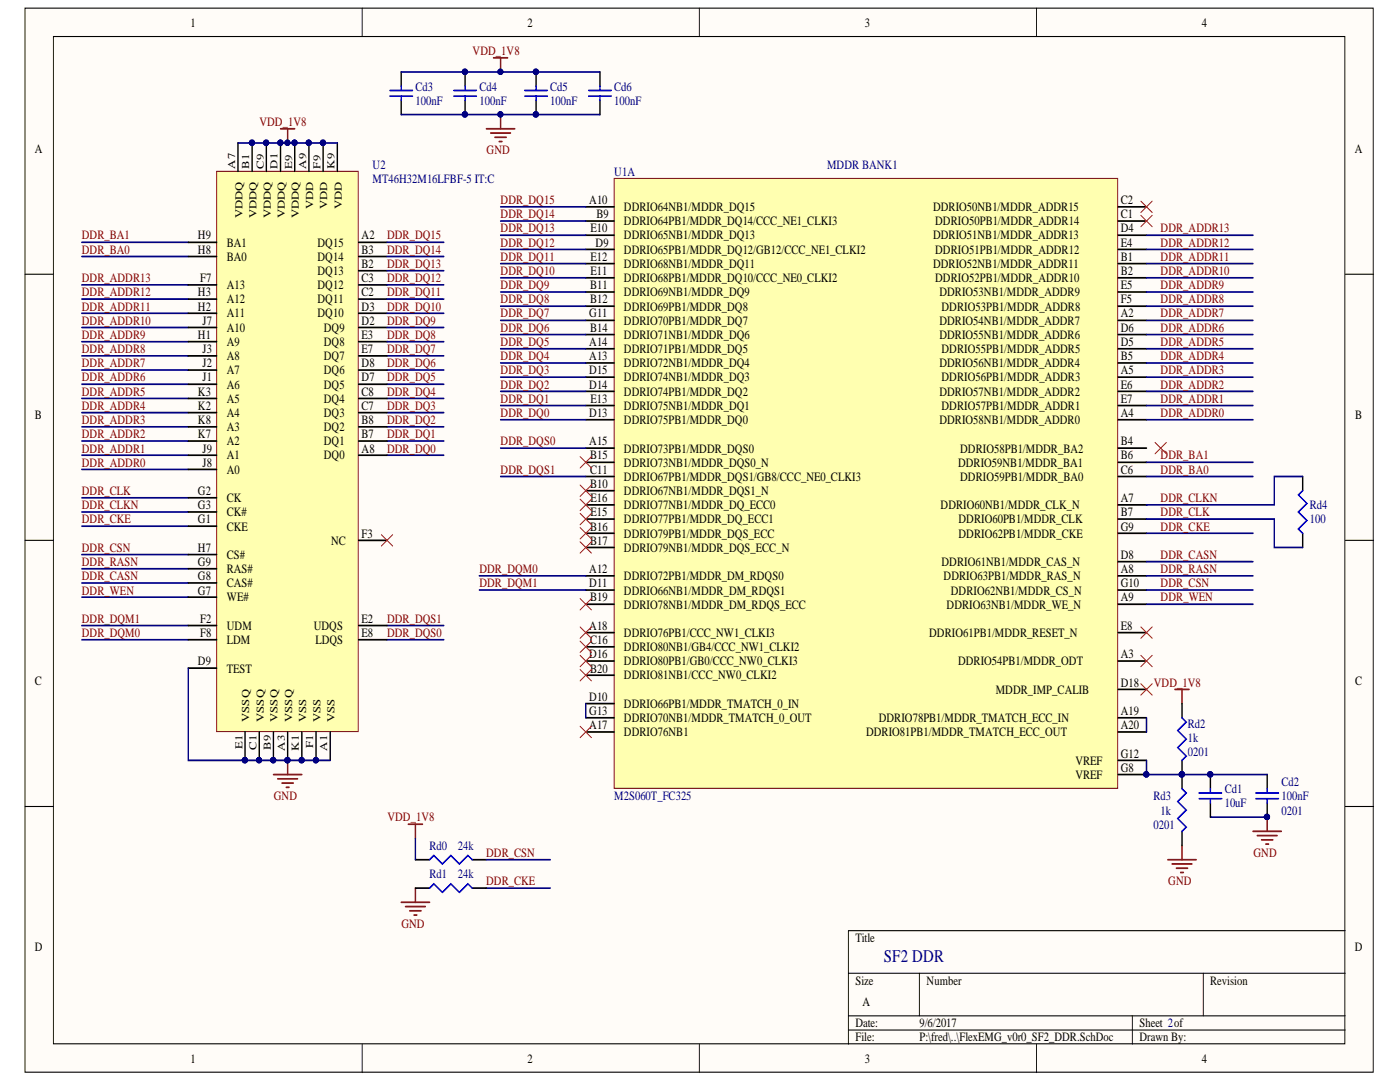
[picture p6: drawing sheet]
<svg xmlns="http://www.w3.org/2000/svg" width="279mm" height="216mm" viewBox="0 0 279 216" stroke-linecap="round" stroke-linejoin="round" font-family="sans-serif">
<defs><g id="words">
<text font-size="3.6" fill="#000080" x="176.4" y="192">SF2 DDR</text>
<g font-size="2.5">
<text x="38" y="5.3">1</text>
<text x="105.2" y="5.3">2</text>
<text x="172.6" y="5.3">3</text>
<text x="239.8" y="5.3">4</text>
<text x="6.9" y="30.4">A</text>
<text x="270.4" y="30.4">A</text>
<text x="117.6" y="40.8">A10</text>
<text x="223.7" y="40.8">C2</text>
<text x="39.5" y="47.8">H9</text>
<text x="72.2" y="47.8">A2</text>
<text x="117.8" y="46.3">E10</text>
<text x="119" y="43.6">B9</text>
<text x="124.5" y="42.1">DDRIO64NB1/MDDR_DQ15</text>
<text x="124.5" y="45">DDRIO64PB1/MDDR_DQ14/CCC_NE1_CLKI3</text>
<text x="124.5" y="47.8">DDRIO65NB1/MDDR_DQ13</text>
<text x="186.2" y="47.8">DDRIO51NB1/MDDR_ADDR13</text>
<text x="186.2" y="42.1">DDRIO50NB1/MDDR_ADDR15</text>
<text x="186.6" y="45">DDRIO50PB1/MDDR_ADDR14</text>
<text x="223.7" y="43.6">C1</text>
<text x="223.7" y="46.3">D4</text>
<text x="39.5" y="50.7">H8</text>
<text x="45.3" y="49.2">BA1</text>
<text x="45.3" y="52">BA0</text>
<text x="63.4" y="49.2">DQ15</text>
<text x="63.4" y="52">DQ14</text>
<text x="72.2" y="50.7">B3</text>
<text x="72.2" y="53.4">B2</text>
<text x="117.8" y="52">E12</text>
<text x="118.9" y="49.2">D9</text>
<text x="124.5" y="50.7">DDRIO65PB1/MDDR_DQ12/GB12/CCC_NE1_CLKI2</text>
<text x="124.5" y="53.4">DDRIO68NB1/MDDR_DQ11</text>
<text x="186.2" y="53.4">DDRIO52NB1/MDDR_ADDR11</text>
<text x="186.6" y="50.7">DDRIO51PB1/MDDR_ADDR12</text>
<text x="223.7" y="49.2">E4</text>
<text x="223.7" y="52">B1</text>
<text x="39.5" y="59.1">H3</text>
<text x="39.9" y="56.3">F7</text>
<text x="45.3" y="57.7">A13</text>
<text x="63.4" y="54.9">DQ13</text>
<text x="63.4" y="57.7">DQ12</text>
<text x="72.2" y="56.3">C3</text>
<text x="72.2" y="59.1">C2</text>
<text x="117.8" y="57.7">B11</text>
<text x="117.8" y="54.9">E11</text>
<text x="124.5" y="56.3">DDRIO68PB1/MDDR_DQ10/CCC_NE0_CLKI2</text>
<text x="124.5" y="59.1">DDRIO69NB1/MDDR_DQ9</text>
<text x="186.6" y="56.3">DDRIO52PB1/MDDR_ADDR10</text>
<text x="187.5" y="59.1">DDRIO53NB1/MDDR_ADDR9</text>
<text x="223.7" y="54.9">B2</text>
<text x="223.7" y="57.7">E5</text>
<text x="39.5" y="62">H2</text>
<text x="40.4" y="64.8">J7</text>
<text x="45.3" y="60.5">A12</text>
<text x="45.3" y="63.3">A11</text>
<text x="63.4" y="60.5">DQ11</text>
<text x="63.4" y="63.3">DQ10</text>
<text x="72.2" y="62">D3</text>
<text x="72.2" y="64.8">D2</text>
<text x="117.6" y="63.3">G11</text>
<text x="117.8" y="60.5">B12</text>
<text x="124.5" y="62">DDRIO69PB1/MDDR_DQ8</text>
<text x="124.5" y="64.8">DDRIO70PB1/MDDR_DQ7</text>
<text x="187.5" y="64.8">DDRIO54NB1/MDDR_ADDR7</text>
<text x="187.9" y="62">DDRIO53PB1/MDDR_ADDR8</text>
<text x="223.7" y="60.5">F5</text>
<text x="223.7" y="63.3">A2</text>
<text x="39.5" y="67.7">H1</text>
<text x="40.4" y="70.4">J3</text>
<text x="45.3" y="66.2">A10</text>
<text x="45.3" y="69">A9</text>
<text x="45.3" y="71.9">A8</text>
<text x="64.6" y="71.9">DQ7</text>
<text x="64.6" y="66.2">DQ9</text>
<text x="64.6" y="69">DQ8</text>
<text x="72.2" y="70.4">E7</text>
<text x="72.2" y="67.7">E3</text>
<text x="117.6" y="69">A14</text>
<text x="117.6" y="71.9">A13</text>
<text x="117.8" y="66.2">B14</text>
<text x="124.5" y="67.7">DDRIO71NB1/MDDR_DQ6</text>
<text x="124.5" y="70.4">DDRIO71PB1/MDDR_DQ5</text>
<text x="187.5" y="67.7">DDRIO55NB1/MDDR_ADDR6</text>
<text x="187.9" y="70.4">DDRIO55PB1/MDDR_ADDR5</text>
<text x="223.7" y="66.2">D6</text>
<text x="223.7" y="69">D5</text>
<text x="223.7" y="71.9">B5</text>
<text x="40.4" y="73.3">J2</text>
<text x="40.4" y="76.1">J1</text>
<text x="45.3" y="74.7">A7</text>
<text x="45.3" y="77.5">A6</text>
<text x="64.6" y="74.7">DQ6</text>
<text x="64.6" y="77.5">DQ5</text>
<text x="72.2" y="73.3">D8</text>
<text x="72.2" y="76.1">D7</text>
<text x="117.6" y="74.7">D15</text>
<text x="117.6" y="77.5">D14</text>
<text x="124.5" y="73.3">DDRIO72NB1/MDDR_DQ4</text>
<text x="124.5" y="76.1">DDRIO74NB1/MDDR_DQ3</text>
<text x="187.5" y="73.3">DDRIO56NB1/MDDR_ADDR4</text>
<text x="187.9" y="76.1">DDRIO56PB1/MDDR_ADDR3</text>
<text x="223.7" y="74.7">A5</text>
<text x="223.7" y="77.5">E6</text>
<text x="6.9" y="83.5">B</text>
<text x="39.5" y="79">K3</text>
<text x="39.5" y="81.8">K2</text>
<text x="45.3" y="80.3">A5</text>
<text x="45.3" y="83.2">A4</text>
<text x="64.6" y="80.3">DQ4</text>
<text x="64.6" y="83.2">DQ3</text>
<text x="72.2" y="79">C8</text>
<text x="72.2" y="81.8">C7</text>
<text x="117.6" y="83.2">D13</text>
<text x="117.8" y="80.3">E13</text>
<text x="124.5" y="79">DDRIO74PB1/MDDR_DQ2</text>
<text x="124.5" y="81.8">DDRIO75NB1/MDDR_DQ1</text>
<text x="187.5" y="79">DDRIO57NB1/MDDR_ADDR2</text>
<text x="187.9" y="81.8">DDRIO57PB1/MDDR_ADDR1</text>
<text x="223.7" y="80.3">E7</text>
<text x="223.7" y="83.2">A4</text>
<text x="270.5" y="83.5">B</text>
<text x="39.5" y="84.6">K8</text>
<text x="39.5" y="87.4">K7</text>
<text x="45.3" y="86">A3</text>
<text x="45.3" y="88.9">A2</text>
<text x="64.6" y="86">DQ2</text>
<text x="64.6" y="88.9">DQ1</text>
<text x="72.2" y="84.6">B8</text>
<text x="72.2" y="87.4">B7</text>
<text x="117.6" y="88.9">A15</text>
<text x="124.5" y="84.6">DDRIO75PB1/MDDR_DQ0</text>
<text x="187.5" y="84.6">DDRIO58NB1/MDDR_ADDR0</text>
<text x="223.7" y="88.9">B4</text>
<text x="40.4" y="90.3">J9</text>
<text x="40.4" y="93.1">J8</text>
<text x="45.3" y="91.7">A1</text>
<text x="45.3" y="94.5">A0</text>
<text x="64.6" y="91.7">DQ0</text>
<text x="72.2" y="90.3">A8</text>
<text x="117.8" y="94.5">C11</text>
<text x="117.8" y="91.7">B15</text>
<text x="124.5" y="96">DDRIO67PB1/MDDR_DQS1/GB8/CCC_NE0_CLKI3</text>
<text x="124.5" y="93.1">DDRIO73NB1/MDDR_DQS0_N</text>
<text x="124.5" y="90.3">DDRIO73PB1/MDDR_DQS0</text>
<text x="191.2" y="93.1">DDRIO59NB1/MDDR_BA1</text>
<text x="191.6" y="90.3">DDRIO58PB1/MDDR_BA2</text>
<text x="191.6" y="96">DDRIO59PB1/MDDR_BA0</text>
<text x="223.7" y="91.7">B6</text>
<text x="223.7" y="94.5">C6</text>
<text x="39.5" y="98.8">G2</text>
<text x="39.5" y="101.6">G3</text>
<text x="45.3" y="100.2">CK</text>
<text x="117.8" y="97.3">B10</text>
<text x="117.8" y="100.2">E16</text>
<text x="124.5" y="98.8">DDRIO67NB1/MDDR_DQS1_N</text>
<text x="124.5" y="101.6">DDRIO77NB1/MDDR_DQ_ECC0</text>
<text x="187.7" y="101.6">DDRIO60NB1/MDDR_CLK_N</text>
<text x="223.7" y="100.2">A7</text>
<text x="39.5" y="104.4">G1</text>
<text x="45.3" y="103">CK#</text>
<text x="45.3" y="105.9">CKE</text>
<text x="72.2" y="107.3">F3</text>
<text x="117.8" y="105.9">B16</text>
<text x="117.8" y="103">E15</text>
<text x="124.5" y="104.4">DDRIO77PB1/MDDR_DQ_ECC1</text>
<text x="124.5" y="107.3">DDRIO79PB1/MDDR_DQS_ECC</text>
<text x="191.3" y="104.4">DDRIO60PB1/MDDR_CLK</text>
<text x="191.3" y="107.3">DDRIO62PB1/MDDR_CKE</text>
<text x="223.7" y="103">B7</text>
<text x="223.7" y="105.9">G9</text>
<text x="39.5" y="110.1">H7</text>
<text x="39.5" y="113">G9</text>
<text x="45.3" y="111.5">CS#</text>
<text x="66.1" y="108.7">NC</text>
<text x="117.8" y="108.7">B17</text>
<text x="124.5" y="110.1">DDRIO79NB1/MDDR_DQS_ECC_N</text>
<text x="187.9" y="113">DDRIO61NB1/MDDR_CAS_N</text>
<text x="223.7" y="111.5">D8</text>
<text x="39.5" y="115.8">G8</text>
<text x="39.5" y="118.6">G7</text>
<text x="45.3" y="114.3">RAS#</text>
<text x="45.3" y="117.2">CAS#</text>
<text x="45.3" y="120">WE#</text>
<text x="117.6" y="117.2">D11</text>
<text x="117.6" y="114.3">A12</text>
<text x="117.8" y="120">B19</text>
<text x="124.5" y="118.6">DDRIO66NB1/MDDR_DM_RDQS1</text>
<text x="124.5" y="115.8">DDRIO72PB1/MDDR_DM_RDQS0</text>
<text x="188.3" y="115.8">DDRIO63PB1/MDDR_RAS_N</text>
<text x="189.8" y="118.6">DDRIO62NB1/MDDR_CS_N</text>
<text x="223.7" y="117.2">G10</text>
<text x="223.7" y="120">A9</text>
<text x="223.7" y="114.3">A8</text>
<text x="39.9" y="124.2">F2</text>
<text x="45.3" y="125.7">UDM</text>
<text x="62.6" y="125.7">UDQS</text>
<text x="72.2" y="124.2">E2</text>
<text x="117.6" y="125.7">A18</text>
<text x="124.5" y="121.4">DDRIO78NB1/MDDR_DM_RDQS_ECC</text>
<text x="188.9" y="121.4">DDRIO63NB1/MDDR_WE_N</text>
<text x="223.7" y="125.7">E8</text>
<text x="39.9" y="127.1">F8</text>
<text x="45.3" y="128.5">LDM</text>
<text x="62.9" y="128.5">LDQS</text>
<text x="72.2" y="127.1">E8</text>
<text x="117.6" y="131.3">D16</text>
<text x="117.8" y="128.5">C16</text>
<text x="124.5" y="127.1">DDRIO76PB1/CCC_NW1_CLKI3</text>
<text x="124.5" y="129.9">DDRIO80NB1/GB4/CCC_NW1_CLKI2</text>
<text x="185.4" y="127.1">DDRIO61PB1/MDDR_RESET_N</text>
<text x="223.7" y="131.3">A3</text>
<text x="6.9" y="136.7">C</text>
<text x="39.5" y="132.8">D9</text>
<text x="45.3" y="134.2">TEST</text>
<text x="117.8" y="134.2">B20</text>
<text x="124.5" y="132.8">DDRIO80PB1/GB0/CCC_NW0_CLKI3</text>
<text x="124.5" y="135.6">DDRIO81NB1/CCC_NW0_CLKI2</text>
<text x="191.2" y="132.8">DDRIO54PB1/MDDR_ODT</text>
<text x="223.7" y="137">D18</text>
<text x="270.5" y="136.7">C</text>
<text x="117.6" y="139.9">D10</text>
<text x="117.6" y="142.7">G13</text>
<text x="124.5" y="141.2">DDRIO66PB1/MDDR_TMATCH_0_IN</text>
<text x="198.7" y="138.4">MDDR_IMP_CALIB</text>
<text x="223.7" y="142.7">A19</text>
<text x="117.6" y="145.5">A17</text>
<text x="124.5" y="144.1">DDRIO70NB1/MDDR_TMATCH_0_OUT</text>
<text x="124.5" y="146.9">DDRIO76NB1</text>
<text x="172.8" y="146.9">DDRIO81PB1/MDDR_TMATCH_ECC_OUT</text>
<text x="175.4" y="144.1">DDRIO78PB1/MDDR_TMATCH_ECC_IN</text>
<text x="223.7" y="145.5">A20</text>
<text x="214.6" y="152.6">VREF</text>
<text x="214.6" y="155.4">VREF</text>
<text x="223.7" y="151.2">G12</text>
<text x="223.7" y="154">G8</text>
<text x="6.9" y="189.8">D</text>
<text x="170.7" y="188">Title</text>
<text x="270.4" y="189.8">D</text>
<text x="170.7" y="196.5">Size</text>
<text x="184.9" y="196.5">Number</text>
<text x="241.5" y="196.5">Revision</text>
<text x="172.2" y="200.8">A</text>
<text x="170.7" y="205">Date:</text>
<text x="170.7" y="207.8">File:</text>
<text x="183.5" y="205">9/6/2017</text>
<text x="183.5" y="207.8">P:\fred\..\FlexEMG_v0r0_SF2_DDR.SchDoc</text>
<text x="227.4" y="205">Sheet 2of</text>
<text x="227.4" y="207.8">Drawn By:</text>
<text x="38" y="212.1">1</text>
<text x="105.2" y="212.1">2</text>
<text x="172.6" y="212.1">3</text>
<text x="239.8" y="212.1">4</text>
</g>
<g font-size="2.5" fill="#800000">
<text x="94.3" y="11">VDD_1V8</text>
<text x="51.8" y="25.1">VDD_1V8</text>
<text x="97.1" y="30.8">GND</text>
<text x="99.9" y="40.8">DDR_DQ15</text>
<text x="16.3" y="47.8">DDR_BA1</text>
<text x="77.2" y="47.8">DDR_DQ15</text>
<text x="99.9" y="43.6">DDR_DQ14</text>
<text x="99.9" y="46.3">DDR_DQ13</text>
<text x="231.6" y="46.3">DDR_ADDR13</text>
<text x="16.3" y="50.7">DDR_BA0</text>
<text x="77.2" y="50.7">DDR_DQ14</text>
<text x="77.2" y="53.4">DDR_DQ13</text>
<text x="99.9" y="49.2">DDR_DQ12</text>
<text x="99.9" y="52">DDR_DQ11</text>
<text x="231.6" y="49.2">DDR_ADDR12</text>
<text x="231.6" y="52">DDR_ADDR11</text>
<text x="16.3" y="56.3">DDR_ADDR13</text>
<text x="16.3" y="59.1">DDR_ADDR12</text>
<text x="77.2" y="56.3">DDR_DQ12</text>
<text x="77.2" y="59.1">DDR_DQ11</text>
<text x="99.9" y="54.9">DDR_DQ10</text>
<text x="99.9" y="57.7">DDR_DQ9</text>
<text x="231.6" y="54.9">DDR_ADDR10</text>
<text x="231.6" y="57.7">DDR_ADDR9</text>
<text x="16.3" y="62">DDR_ADDR11</text>
<text x="16.3" y="64.8">DDR_ADDR10</text>
<text x="77.2" y="62">DDR_DQ10</text>
<text x="77.2" y="64.8">DDR_DQ9</text>
<text x="99.9" y="63.3">DDR_DQ7</text>
<text x="99.9" y="60.5">DDR_DQ8</text>
<text x="231.6" y="60.5">DDR_ADDR8</text>
<text x="231.6" y="63.3">DDR_ADDR7</text>
<text x="16.3" y="67.7">DDR_ADDR9</text>
<text x="16.3" y="70.4">DDR_ADDR8</text>
<text x="77.2" y="70.4">DDR_DQ7</text>
<text x="77.2" y="67.7">DDR_DQ8</text>
<text x="99.9" y="66.2">DDR_DQ6</text>
<text x="99.9" y="69">DDR_DQ5</text>
<text x="99.9" y="71.9">DDR_DQ4</text>
<text x="231.6" y="66.2">DDR_ADDR6</text>
<text x="231.6" y="69">DDR_ADDR5</text>
<text x="231.6" y="71.9">DDR_ADDR4</text>
<text x="16.3" y="73.3">DDR_ADDR7</text>
<text x="16.3" y="76.1">DDR_ADDR6</text>
<text x="77.2" y="73.3">DDR_DQ6</text>
<text x="77.2" y="76.1">DDR_DQ5</text>
<text x="99.9" y="74.7">DDR_DQ3</text>
<text x="99.9" y="77.5">DDR_DQ2</text>
<text x="231.6" y="74.7">DDR_ADDR3</text>
<text x="231.6" y="77.5">DDR_ADDR2</text>
<text x="16.3" y="79">DDR_ADDR5</text>
<text x="16.3" y="81.8">DDR_ADDR4</text>
<text x="77.2" y="79">DDR_DQ4</text>
<text x="77.2" y="81.8">DDR_DQ3</text>
<text x="99.9" y="80.3">DDR_DQ1</text>
<text x="99.9" y="83.2">DDR_DQ0</text>
<text x="231.6" y="80.3">DDR_ADDR1</text>
<text x="231.6" y="83.2">DDR_ADDR0</text>
<text x="16.3" y="84.6">DDR_ADDR3</text>
<text x="16.3" y="87.4">DDR_ADDR2</text>
<text x="77.2" y="84.6">DDR_DQ2</text>
<text x="77.2" y="87.4">DDR_DQ1</text>
<text x="99.9" y="88.9">DDR_DQS0</text>
<text x="16.3" y="90.3">DDR_ADDR1</text>
<text x="16.3" y="93.1">DDR_ADDR0</text>
<text x="77.2" y="90.3">DDR_DQ0</text>
<text x="99.9" y="94.5">DDR_DQS1</text>
<text x="231.6" y="94.5">DDR_BA0</text>
<text x="231.6" y="91.7">DDR_BA1</text>
<text x="16.3" y="101.6">DDR_CLKN</text>
<text x="16.3" y="98.8">DDR_CLK</text>
<text x="231.6" y="100.2">DDR_CLKN</text>
<text x="16.3" y="104.4">DDR_CKE</text>
<text x="231.6" y="103">DDR_CLK</text>
<text x="231.6" y="105.9">DDR_CKE</text>
<text x="16.3" y="110.1">DDR_CSN</text>
<text x="16.3" y="113">DDR_RASN</text>
<text x="231.6" y="111.5">DDR_CASN</text>
<text x="16.3" y="115.8">DDR_CASN</text>
<text x="16.3" y="118.6">DDR_WEN</text>
<text x="95.7" y="117.2">DDR_DQM1</text>
<text x="95.7" y="114.3">DDR_DQM0</text>
<text x="231.6" y="117.2">DDR_CSN</text>
<text x="231.6" y="120">DDR_WEN</text>
<text x="231.6" y="114.3">DDR_RASN</text>
<text x="16.3" y="124.2">DDR_DQM1</text>
<text x="77.2" y="124.2">DDR_DQS1</text>
<text x="16.3" y="127.1">DDR_DQM0</text>
<text x="77.2" y="127.1">DDR_DQS0</text>
<text x="230.3" y="137">VDD_1V8</text>
<text x="54.7" y="159.7">GND</text>
<text x="77.3" y="163.9">VDD_1V8</text>
<text x="97" y="171">DDR_CSN</text>
<text x="250.2" y="171">GND</text>
<text x="97" y="176.7">DDR_CKE</text>
<text x="233.2" y="176.7">GND</text>
<text x="80.1" y="185.2">GND</text>
</g>
<g font-size="2.5" fill="#000080">
<text x="82.9" y="20.9">100nF</text>
<text x="82.9" y="18.1">Cd3</text>
<text x="95.7" y="20.9">100nF</text>
<text x="95.7" y="18.1">Cd4</text>
<text x="109.8" y="20.9">100nF</text>
<text x="109.8" y="18.1">Cd5</text>
<text x="122.6" y="20.9">100nF</text>
<text x="122.6" y="18.1">Cd6</text>
<text x="74.4" y="33.7">U2</text>
<text x="122.6" y="35.1">U1A</text>
<text x="165.1" y="33.7">MDDR BANK1</text>
<text x="74.4" y="36.4">MT46H32M16LFBF-5 IT:C</text>
<text x="261.4" y="101.6">Rd4</text>
<text x="261.4" y="104.4">100</text>
<text x="237" y="148.1">1k</text>
<text x="237" y="145.2">Rd2</text>
<text x="237" y="150.9">0201</text>
<text x="122.6" y="159.7">M2S060T_FC325</text>
<text x="230.2" y="159.7">Rd3</text>
<text x="244.4" y="161.1">10uF</text>
<text x="244.4" y="158.2">Cd1</text>
<text x="255.7" y="159.7">100nF</text>
<text x="255.7" y="156.9">Cd2</text>
<text x="230.2" y="165.3">0201</text>
<text x="231.6" y="162.5">1k</text>
<text x="255.7" y="162.5">0201</text>
<text x="85.7" y="169.5">Rd0</text>
<text x="91.4" y="169.5">24k</text>
<text x="85.7" y="175.2">Rd1</text>
<text x="91.4" y="175.2">24k</text>
</g>
<g font-size="2.1">
<text x="47" y="33.7" transform="rotate(-90 47 33.7)">A7</text>
<text x="49.7" y="33.7" transform="rotate(-90 49.7 33.7)">B1</text>
<text x="52.6" y="33.7" transform="rotate(-90 52.6 33.7)">C9</text>
<text x="55.4" y="33.7" transform="rotate(-90 55.4 33.7)">D1</text>
<text x="58.3" y="33.7" transform="rotate(-90 58.3 33.7)">E9</text>
<text x="61.1" y="33.7" transform="rotate(-90 61.1 33.7)">A9</text>
<text x="64" y="33.7" transform="rotate(-90 64 33.7)">F9</text>
<text x="66.7" y="33.7" transform="rotate(-90 66.7 33.7)">K9</text>
<text x="62.5" y="41.7" transform="rotate(-90 62.5 41.7)">VDD</text>
<text x="65.3" y="41.7" transform="rotate(-90 65.3 41.7)">VDD</text>
<text x="68.2" y="41.7" transform="rotate(-90 68.2 41.7)">VDD</text>
<text x="48.4" y="43.6" transform="rotate(-90 48.4 43.6)">VDDQ</text>
<text x="51.2" y="43.6" transform="rotate(-90 51.2 43.6)">VDDQ</text>
<text x="54.1" y="43.6" transform="rotate(-90 54.1 43.6)">VDDQ</text>
<text x="56.9" y="43.6" transform="rotate(-90 56.9 43.6)">VDDQ</text>
<text x="59.6" y="43.6" transform="rotate(-90 59.6 43.6)">VDDQ</text>
<text x="48.4" y="149.5" transform="rotate(-90 48.4 149.5)">E1</text>
<text x="49.7" y="144.1" transform="rotate(-90 49.7 144.1)">VSSQ</text>
<text x="51.2" y="149.6" transform="rotate(-90 51.2 149.6)">C1</text>
<text x="52.6" y="144.1" transform="rotate(-90 52.6 144.1)">VSSQ</text>
<text x="54.1" y="149.6" transform="rotate(-90 54.1 149.6)">B9</text>
<text x="55.4" y="144.1" transform="rotate(-90 55.4 144.1)">VSSQ</text>
<text x="56.9" y="149.8" transform="rotate(-90 56.9 149.8)">A3</text>
<text x="58.3" y="144.1" transform="rotate(-90 58.3 144.1)">VSSQ</text>
<text x="59.6" y="149.8" transform="rotate(-90 59.6 149.8)">K1</text>
<text x="61.1" y="144.1" transform="rotate(-90 61.1 144.1)">VSS</text>
<text x="62.5" y="149.3" transform="rotate(-90 62.5 149.3)">F1</text>
<text x="64" y="144.1" transform="rotate(-90 64 144.1)">VSS</text>
<text x="65.3" y="149.8" transform="rotate(-90 65.3 149.8)">A1</text>
<text x="66.7" y="144.1" transform="rotate(-90 66.7 144.1)">VSS</text>
</g>
</g></defs>
<g fill="#fffcf8" stroke="#000" stroke-width=".2">
<path d="M5 1.6h269.1v212.3h-269.1z"/>
<path d="M10.7 7.3h257.7v201h-257.7z"/>
</g>
<g fill="none" stroke="#000" stroke-width=".2">
<path d="M72.3 1.6v5.7M139.6 1.6v5.7M206.9 1.6v5.7M5 54.7h5.7M268.5 54.7h5.6M5 107.8h5.7M268.5 107.8h5.6M5 160.9h5.7M268.5 160.9h5.6M169.3 194.2h99.2M183.5 194.2v8.5M240.1 194.2v8.5"/>
<path d="M268.5 185.7h-99.2v22.7M72.3 208.4v5.6M139.6 208.4v5.6M169.3 202.7h99.2M169.3 205.5h99.2M206.9 208.4v5.6M226 202.7v5.7"/>
</g>
<path d="M122.6 35.6h100.5v121.7h-100.5z" fill="#ffffb0" stroke="#800000" stroke-width=".2"/>
<g fill="none" stroke="#000" stroke-width=".31">
<path d="M116.9 44.1h5.7M116.9 46.9h5.7M116.9 49.8h5.7M116.9 52.6h5.7M116.9 55.4h5.7M116.9 58.3h5.7M116.9 41.3h5.7M223.1 44.1h5.7M223.1 46.9h5.7M223.1 49.8h5.7M223.1 52.6h5.7M223.1 55.4h5.7"/>
<path d="M223.1 58.3h5.7M223.1 41.3h5.7M116.9 61.1h5.7M116.9 63.9h5.7M116.9 66.8h5.7M116.9 69.6h5.7M116.9 72.4h5.7M116.9 75.3h5.7M116.9 78.1h5.7M223.1 61.1h5.7M223.1 63.9h5.7M223.1 66.8h5.7"/>
<path d="M223.1 69.6h5.7M223.1 72.4h5.7M223.1 75.3h5.7M223.1 78.1h5.7M116.9 80.9h5.7M116.9 83.8h5.7M116.9 89.4h5.7M116.9 92.2h5.7M116.9 95.1h5.7M116.9 97.9h5.7M223.1 80.9h5.7M223.1 83.8h5.7"/>
<path d="M223.1 89.4h5.7M223.1 92.2h5.7M223.1 95.1h5.7M116.9 100.7h5.7M116.9 103.6h5.7M116.9 117.7h5.7M116.9 106.4h5.7M116.9 114.9h5.7M116.9 109.2h5.7M223.1 100.7h5.7M223.1 103.6h5.7M223.1 112.1h5.7"/>
<path d="M223.1 117.7h5.7M223.1 106.4h5.7M223.1 114.9h5.7M116.9 131.9h5.7M116.9 126.2h5.7M116.9 120.6h5.7M116.9 129.1h5.7M116.9 134.7h5.7M223.1 131.9h5.7M223.1 126.2h5.7M223.1 120.6h5.7M223.1 137.6h5.7"/>
<path d="M116.9 140.4h5.7M116.9 143.2h5.7M116.9 146.1h5.7M223.1 143.2h5.7M223.1 146.1h5.7M223.1 151.7h5.7M223.1 154.6h5.7"/>
</g>
<g fill="#000080" stroke="#000080" stroke-width=".2">
<circle cx="228.8" cy="154.5" r=".52"/>
<circle cx="57.4" cy="151.7" r=".52"/>
</g>
<g fill="none" stroke="#000080" stroke-width=".31">
<path d="M16.3 56.8h21.3M16.3 59.7h21.3M16.3 51.2h21.3M16.3 48.4h21.3M228.8 46.9h21.3M228.8 49.8h21.3M228.8 52.6h21.3M228.8 55.4h21.3M228.8 58.3h21.3M16.3 71h21.3M16.3 73.8h21.3M16.3 76.7h21.3"/>
<path d="M16.3 79.5h21.3M16.3 62.5h21.3M16.3 65.3h21.3M16.3 68.2h21.3M77.2 71h11.4M77.2 73.8h11.4M77.2 76.7h11.4M77.2 79.5h11.4M99.9 63.9h17M99.9 66.8h17M99.9 69.6h17M99.9 72.4h17"/>
<path d="M99.9 75.3h17M99.9 78.1h17M228.8 61.1h21.3M228.8 63.9h21.3M228.8 66.8h21.3M228.8 69.6h21.3M228.8 72.4h21.3M228.8 75.3h21.3M228.8 78.1h21.3M16.3 82.3h21.3M16.3 85.2h21.3M16.3 88h21.3"/>
<path d="M16.3 90.8h21.3M16.3 93.7h21.3M16.3 99.3h21.3M77.2 82.3h11.4M77.2 85.2h11.4M77.2 88h11.4M77.2 90.8h11.4M99.9 80.9h17M99.9 83.8h17M228.8 80.9h21.3M228.8 83.8h21.3M228.8 95.1h21.3"/>
<path d="M228.8 92.2h21.3M16.3 102.2h21.3M16.3 116.3h21.3M16.3 113.5h21.3M16.3 110.7h21.3M16.3 105h21.3M16.3 119.2h21.3M228.8 112.1h21.3M228.8 117.7h21.3M228.8 106.4h21.3M228.8 114.9h21.3M16.3 124.8h21.3"/>
<path d="M16.3 127.6h21.3M77.2 124.8h11.4M77.2 127.6h11.4M228.8 120.6h21.3"/>
</g>
<path d="M54.6 154.6h5.6M55.4 155.4h4M56.3 156.3h2.2M57.1 157.1h.6M57.4 151.7v2.9" fill="none" stroke="#800000" stroke-width=".31"/>
<path d="M43.2 34.2h28.3v111.8h-28.3z" fill="#ffffb0" stroke="#800000" stroke-width=".2"/>
<g fill="none" stroke="#000" stroke-width=".31">
<path d="M80.1 14.4v2.8M92.8 14.4v2.8M107 14.4v2.8M119.7 14.4v2.8M47.5 28.5v5.7M50.3 28.5v5.7M53.2 28.5v5.7M56 28.5v5.7M58.8 28.5v5.7M61.7 28.5v5.7M64.5 28.5v5.7M67.3 28.5v5.7"/>
<path d="M80.1 20v2.9M92.8 20v2.9M107 20v2.9M119.7 20v2.9M37.6 56.8h5.6M37.6 59.7h5.6M37.6 48.4h5.6M37.6 51.2h5.6M71.6 56.8h5.6M71.6 59.7h5.6M71.6 48.4h5.6M71.6 51.2h5.6"/>
<path d="M71.6 54h5.6M37.6 62.5h5.6M37.6 65.3h5.6M37.6 68.2h5.6M37.6 71h5.6M37.6 73.8h5.6M37.6 76.7h5.6M37.6 79.5h5.6M71.6 62.5h5.6M71.6 65.3h5.6M71.6 68.2h5.6M71.6 71h5.6"/>
<path d="M71.6 73.8h5.6M71.6 76.7h5.6M71.6 79.5h5.6M37.6 82.3h5.6M37.6 85.2h5.6M37.6 88h5.6M37.6 90.8h5.6M37.6 93.7h5.6M37.6 99.3h5.6M71.6 82.3h5.6M71.6 85.2h5.6M71.6 88h5.6"/>
<path d="M71.6 90.8h5.6M260 95.1v2.8M37.6 102.2h5.6M37.6 105h5.6M37.6 110.7h5.6M37.6 113.5h5.6M37.6 116.3h5.6M37.6 119.2h5.6M71.6 107.8h5.6M260 106.4v2.8M37.6 124.8h5.6M37.6 127.6h5.6"/>
<path d="M37.6 133.3h5.6M71.6 124.8h5.6M71.6 127.6h5.6M48.9 146.1v5.6M51.7 146.1v5.6M54.6 146.1v5.6M57.4 146.1v5.6M60.2 146.1v5.6M63.1 146.1v5.6M65.9 146.1v5.6M235.9 140.4v2.8M235.9 151.7v5.7"/>
<path d="M241.6 154.6v2.8M252.9 154.6v2.8M82.9 171.5h2.8M82.9 177.2h2.8M94.2 171.5h2.9M94.2 177.2h2.9M235.9 165.9v2.8M241.6 160.2v2.8M252.9 160.2v2.8"/>
</g>
<g fill="#000080" stroke="#000080" stroke-width=".2">
<circle cx="61.6" cy="28.5" r=".52"/>
<circle cx="64.4" cy="28.5" r=".52"/>
<circle cx="50.3" cy="28.5" r=".52"/>
<circle cx="53.1" cy="28.5" r=".52"/>
<circle cx="55.9" cy="28.5" r=".52"/>
<circle cx="63" cy="151.7" r=".52"/>
<circle cx="60.2" cy="151.7" r=".52"/>
<circle cx="57.4" cy="151.7" r=".52"/>
<circle cx="54.5" cy="151.7" r=".52"/>
<circle cx="51.7" cy="151.7" r=".52"/>
<circle cx="48.9" cy="151.7" r=".52"/>
<circle cx="58.8" cy="28.5" r=".52"/>
<circle cx="57.4" cy="28.5" r=".52"/>
<circle cx="252.9" cy="163" r=".52"/>
<circle cx="235.9" cy="154.5" r=".52"/>
<circle cx="99.9" cy="14.3" r=".52"/>
<circle cx="99.9" cy="22.8" r=".52"/>
<circle cx="92.8" cy="22.8" r=".52"/>
<circle cx="92.8" cy="14.3" r=".52"/>
<circle cx="106.9" cy="22.8" r=".52"/>
<circle cx="106.9" cy="14.3" r=".52"/>
<circle cx="241.5" cy="154.5" r=".52"/>
<circle cx="228.8" cy="154.5" r=".52"/>
</g>
<g fill="none" stroke="#000080" stroke-width=".31">
<path d="M80.1 14.4h39.6M47.5 28.5h19.8M80.1 22.9h39.6M77.2 48.4h11.4M77.2 51.2h11.4M77.2 54h11.4M77.2 56.8h11.4M77.2 59.7h11.4M99.9 41.3h17M99.9 44.1h17M99.9 46.9h17M99.9 49.8h17"/>
<path d="M99.9 52.6h17M99.9 55.4h17M99.9 58.3h17M77.2 62.5h11.4M77.2 65.3h11.4M77.2 68.2h11.4M99.9 61.1h17M99.9 95.1h17M99.9 89.4h17M260 95.1h-5.7v5.6h-25.5M95.7 117.7h21.2M95.7 114.9h21.2"/>
<path d="M228.8 103.6h25.5v5.6h5.7M37.6 133.3v18.4h28.3M116.9 140.4v2.8M228.8 151.7v2.9h24.1M228.8 143.2v2.9M82.9 167.3v4.2M97.1 171.5h12.7M97.1 177.2h12.7M241.6 163h11.3"/>
</g>
<g fill="none" stroke="#00f" stroke-width=".31">
<path d="M77.8 18h4.5M77.8 19.2h4.5M80.1 17.2v.8M80.1 19.2v.8M90.6 18h4.5M90.6 19.2h4.5M92.8 17.2v.8M92.8 19.2v.8M104.7 18h4.6M104.7 19.2h4.6M107 17.2v.8M107 19.2v.8"/>
<path d="M117.5 18h4.5M117.5 19.2h4.5M119.7 17.2v.8M119.7 19.2v.8M260 97.9l-.9 .9 1.7 1.7-1.7 1.7 1.7 1.7-1.7 1.7 .9 .8M235.9 143.2l.8 .9-1.7 1.7 1.7 1.7-1.7 1.7 1.7 1.7-.8 .8M235.9 157.4l.8 .8-1.7 1.7 1.7 1.7-1.7 1.7 1.7 1.7-.8 .9M239.3 158.2h4.5M239.3 159.4h4.5M241.6 157.4v.8M241.6 159.4v.8M250.6 158.2h4.6"/>
<path d="M250.6 159.4h4.6M252.9 157.4v.8M252.9 159.4v.8M85.7 171.5l.9-.8 1.7 1.7 1.7-1.7 1.7 1.7 1.7-1.7 .8 .8M85.7 177.2l.9-.8 1.7 1.7 1.7-1.7 1.7 1.7 1.7-1.7 .8 .8"/>
</g>
<g fill="none" stroke="#800000" stroke-width=".31">
<path d="M98.5 11.5h2.8M99.9 11.5v2.9M56 25.7h2.8M57.4 25.7v2.8M97.1 25.7h5.6M97.9 26.5h4M98.8 27.4h2.2M99.6 28.2h.6M99.9 22.9v2.8M234.5 137.6h2.8M235.9 137.6v2.8M81.5 164.5h2.8"/>
<path d="M82.9 164.5v2.8M82.9 177.2v2.8M233.1 171.5h5.6M233.9 172.4h4M234.8 173.2h2.2M235.6 174.1h.6M235.9 168.7v2.8M250.1 165.9h5.6M250.9 166.7h4M251.8 167.6h2.2M252.6 168.4h.6M252.9 163v2.9"/>
<path d="M80.1 180h5.6M80.9 180.9h4M81.8 181.7h2.2M82.6 182.6h.6"/>
</g>
<g fill="none" stroke="#f00" stroke-width=".2">
<path d="M227.7 40.1l2.2 2.3M227.7 43l2.2 2.2M229.9 40.1l-2.2 2.3M229.9 43l-2.2 2.2M115.8 91.1l2.2 2.3M115.8 96.8l2.2 2.2M115.8 99.6l2.2 2.3M118 91.1l-2.2 2.3M118 96.8l-2.2 2.2M118 99.6l-2.2 2.3M230.5 88.3l2.3 2.2M232.8 88.3l-2.3 2.2"/>
<path d="M76.1 106.7l2.3 2.3M78.4 106.7l-2.3 2.3M115.8 102.4l2.2 2.3M115.8 105.3l2.2 2.2M115.8 108.1l2.2 2.3M115.8 119.4l2.2 2.3M118 102.4l-2.2 2.3M118 105.3l-2.2 2.2M118 108.1l-2.2 2.3M118 119.4l-2.2 2.3M115.8 125.1l2.2 2.3M115.8 127.9l2.2 2.3"/>
<path d="M115.8 130.8l2.2 2.2M115.8 133.6l2.2 2.3M118 125.1l-2.2 2.3M118 127.9l-2.2 2.3M118 130.8l-2.2 2.2M118 133.6l-2.2 2.3M227.7 130.8l2.2 2.2M227.7 125.1l2.2 2.3M227.7 136.4l2.2 2.3M229.9 130.8l-2.2 2.2M229.9 125.1l-2.2 2.3M229.9 136.4l-2.2 2.3"/>
<path d="M115.8 144.9l2.2 2.3M118 144.9l-2.2 2.3"/>
</g>
<use href="#words"/>
</svg>
